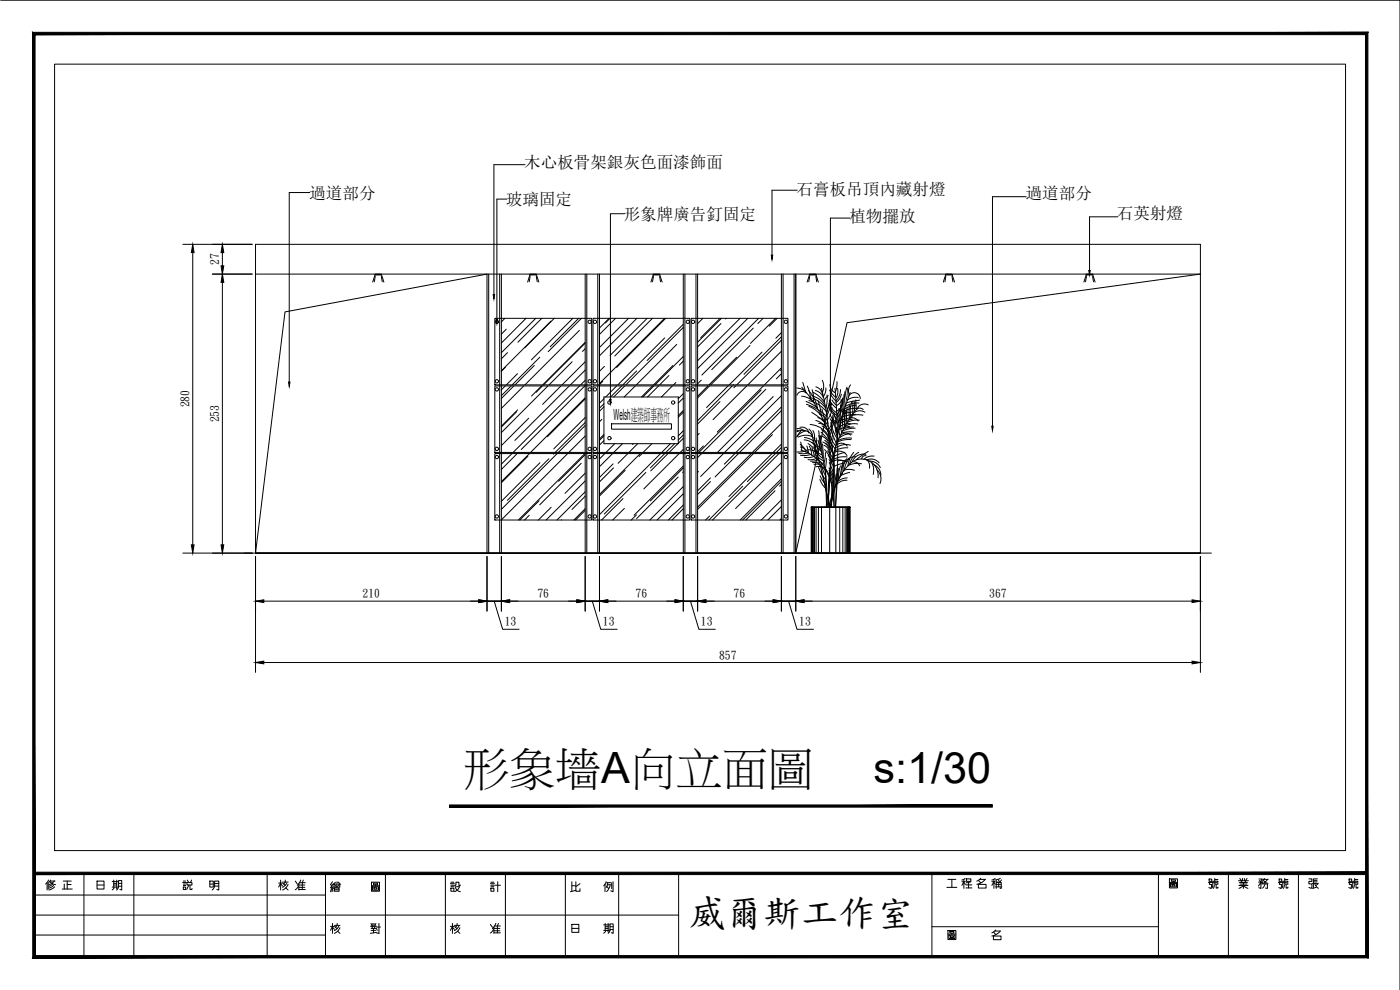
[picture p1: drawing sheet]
<svg xmlns="http://www.w3.org/2000/svg" width="420mm" height="297mm" viewBox="0 0 420 297" stroke-linecap="round" stroke-linejoin="round" font-family="sans-serif">
<defs><g id="words">
<text font-size="13.8" x="139.1" y="234.9">形象墻A向立面圖</text>
<text font-size="12.9" x="262.2" y="234.9">s:1/30</text>
<text font-size="11.3" x="206.5" y="277.3">威爾斯工作室</text>
<g font-size="5">
<text x="157.4" y="50.4">木心板骨架銀灰色面漆飾面</text>
<text x="92.9" y="59.7">過道部分</text>
<text x="239.1" y="58.5">石膏板吊頂內藏射燈</text>
<text x="307.8" y="59.7">過道部分</text>
<text x="151.8" y="61.5">玻璃固定</text>
<text x="335.2" y="65.8">石英射燈</text>
<text x="187.2" y="66.1">形象牌廣告釘固定</text>
<text x="254.9" y="66.5">植物擺放</text>
</g>
<text font-size="4.6" x="184.1" y="126">Welsh建築師事務所</text>
<g font-size="3.5">
<text x="65.6" y="79.6" transform="rotate(-90 65.6 79.6)">27</text>
<text x="56.7" y="122.2" transform="rotate(-90 56.7 122.2)">280</text>
<text x="65.6" y="126.7" transform="rotate(-90 65.6 126.7)">253</text>
<text x="108.8" y="179.2">210</text>
<text x="161.3" y="179.2">76</text>
<text x="190.7" y="179.2">76</text>
<text x="220.2" y="179.2">76</text>
<text x="296.9" y="179.2">367</text>
<text x="151.5" y="187.6">13</text>
<text x="180.9" y="187.6">13</text>
<text x="210.4" y="187.6">13</text>
<text x="239.8" y="187.6">13</text>
<text x="215.8" y="197.6">857</text>
</g>
</g></defs>
<!-- layer: 0 -->
<g fill="none" stroke="#000" stroke-width=".3">
<path d="M.2 .1h420v296.9M16.4 19.2h387.4v236h-387.4zM93 57.8h-6.2v56.8M152.1 59.7h-3v36M157.6 49.4h-9.4v39M239.3 57.1h-7.6v19.4M308 59h-10.1v68.9M54.9 73.3h20.8M57.8 75.8v87.7M66.7 75.8v4M187.5 64.1h-4.3v55.7M255.1 65.4h-5.9v56"/>
<path d="M335.4 65.1h-8.4v16.1M63.8 82.2h11.9M66.7 84.7v78.8M76.7 82.2h283.6l-106.1 14.6-15.4 69.2v-83.8M112.5 82.2h2v.3h-2zM112.5 82.5l-.7 2.1M112.6 82.9l-.3 1.6M114.4 82.9l.3 1.6M114.5 82.5l.7 2.1M146.7 82.2v83.8M148.5 95.5h29.1v20h-29.1zM150 82.2v83.8"/>
<path d="M150.5 82.2v83.8M151.5 95.5l-1 1.1M151.9 98.8l-1.4 1.5M157.9 95.5l-7.4 7.4M159 82.2h2v.3h-2zM159 82.5l-.7 2.1M159.1 82.9l-.3 1.6M160.8 95.5l-10.3 10.3M161 82.9l.2 1.6M161 82.5l.7 2.1M162.6 95.5l-7.2 7.2M165.3 96.4l-14.8 14.8"/>
<path d="M166.3 95.5l-8.8 8.9M171.9 95.5l-12.4 12.5M173.7 95.5l-8.6 8.6M173.9 99.1l-16.4 16.4M174.5 95.5l-10 10M175.6 82.2v83.8M176.1 82.2v83.8M178 95.5h29v20h-29zM179.4 82.2v83.8M179.9 82.2v83.8M182.8 95.5l-2.9 2.9M183.1 95.5l-1.4 1.4"/>
<path d="M184.7 95.5l-4.8 4.8M188.6 95.5l-8.7 8.8M191.1 95.5l-11.2 11.3M194.2 95.5l-11.1 11.1M195.8 95.5l-11.3 11.3M196 82.2h2v.3h-2zM196 82.5l-.7 2.1M196.1 82.9l-.3 1.6M198 82.9l.2 1.6M198 82.5l.7 2.1M199.5 95.5l-19.6 19.6M199.8 95.5l-14.8 14.8"/>
<path d="M205.1 98.2l-17.3 17.3M205.1 97.3l-10.9 10.9M205.1 82.2v83.8M205.5 82.2v83.8M207.4 95.5h29.1v20h-29.1zM208.9 82.2v83.8M209.4 82.2v83.8M210.9 95.5l-1.5 1.6M216.1 95.5l-5.8 5.9M216.4 97.1l-7 7M216.5 95.5l-7.1 7.2M217.9 95.5l-.2 .2"/>
<path d="M222.1 95.5l-12.7 12.7M224.4 95.5l-15 15.1M226.1 98.5l-12.5 12.4M227.7 95.5l-17.1 17.1M229 95.5l-1.6 1.6M232.7 95.5l-7.5 7.5M233.2 95.5l-2.3 2.4M234.5 99.8l-1.6 1.7M234.5 82.2v83.8M235 82.2v83.8M238.3 82.2v83.8M242.9 82.2h2v.3h-2z"/>
<path d="M242.9 82.5l-.7 2.1M243 82.9l-.3 1.6M244.9 82.9l.2 1.6M244.9 82.5l.7 2.1M283.8 82.2h2v.3h-2zM283.8 82.5l-.7 2.1M283.8 82.9l-.2 1.6M285.7 82.9l.3 1.6M285.8 82.5l.7 2.1M326 82.2h2v.3h-2zM326 82.5l-.7 2.1M326.1 82.9l-.3 1.6"/>
<path d="M327.9 82.9l.3 1.6M328 82.5l.7 2.1M148.5 115.8h29.1v19.9h-29.1zM151.6 115.8l-1.1 1.2M151.7 110.2l-1.2 1.2M152.3 105.8l-1.8 1.9M153.4 115.8l-2.9 2.9M154.2 115.8l-3.7 3.8M155.3 112.1l-3.3 3.4M157.2 115.8l-6.7 6.7M160.3 109.7l-5.7 5.8M162 107.2l-8.3 8.3"/>
<path d="M162.5 115.8l-3 3M162.8 115.8l-1.9 1.9M164.4 115.8l-13.9 14M168.4 115.8l-5.6 5.5M170.9 115.8l-16.4 16.4M171.7 108.5l-6.9 7M173.9 115.8l-19.9 19.9M175.5 115.8l-19.1 19.1M175.6 102.7l-12.7 12.8M175.6 111l-4.4 4.5M175.6 119.4l-16.4 16.3M175.6 104.6l-.8 .8"/>
<path d="M175.6 103l-12.5 12.5M175.6 108.5l-6.9 7M175.6 114.1l-1.3 1.4M175.6 119.7l-11.3 11.3M178 115.8h29v19.9h-29zM180.9 114.4l-1 1M181.3 119.6l-1.4 1.4M181.3 119.1h22.3v14h-22.3zM181.4 109.9l-1.5 1.5M185.1 115.8l-3.3 3.3M186.6 115.8l-3.3 3.3M187.5 115.8l-3.3 3.3"/>
<path d="M190.7 115.8l-3.4 3.3M191.1 111.3l-4.2 4.2M195.8 115.8l-3.3 3.3M196.2 115.8l-3.3 3.3M197.7 115.8l-3.4 3.3M199.5 101.4l-14.1 14.1M200.8 112.7l-2.8 2.8M201.8 115.8l-3.3 3.3M201.9 109.7l-5.7 5.8M202.9 114.8l-.8 .7M203.1 103.3l-12.1 12.2M205.1 108.4l-1.2 1.1"/>
<path d="M205.1 119.5l-1.5 1.5M205.1 107l-8.5 8.5M205.1 118.1l-1.5 1.5M207.4 115.8h29.1v19.9h-29.1zM210.5 114.1l-1.1 1.1M212.4 115.8l-3 3.1M213 115.8l-3.6 3.6M218.5 115.8l-6.5 6.5M219.8 115.8l-10.4 10.4M220.2 115.4l-.1 .1M220.8 115.8l-.6 .5M221.1 107.2l-8.3 8.3"/>
<path d="M224.1 115.8l-10.1 10.1M225.1 103.7l-11.8 11.8M228.4 117l-18.7 18.7M228.7 105.6l-9.8 9.9M229.1 115.8l-13.9 13.9M229.8 116.8l-18.9 18.9M232.1 119l-16.7 16.6M234.5 102.1l-13.4 13.4M234.5 110.4l-5.1 5.1M234.5 118.7l-17 17M234.5 101.1l-11.2 11.2M234.5 112.1l-1.5 1.6"/>
<path d="M234.5 105.4l-10.1 10.1M234.5 111l-.2 .2M239.2 116.4l1.3 .3 1.2 .7M240.6 118.9l1.9 .5 1.2 .8M240.6 116.2a36.9 36.9 0 0 1 8.1 36M240.9 114.7l1 3.2a1.72 1.72 0 0 0-2.7 .7M242.3 115.8l.7 2.2 .2 1.6M242.6 117.2l1.8 2.4 .9 2.8-3.4-2M243 119.2l2.6 1.2 2 1.9M243.6 118.7a6.3 6.3 0 0 1 4 3.1M243.7 116.9l.4 1.5v2.2M243.9 117.7l2.2 1.5 1.3 1.5"/>
<path d="M244.7 117.2l1.5 .7 .9 1.4M244.8 116.1a2.88 2.88 0 0 1 2.1 2.4M246.5 116.5l1.3 5.8 1.1 8.8M246.8 114.1l.4 1.8-.4 1.9M247.9 116.4l-.1 1.2-.8 1.5M248.2 118.5v2.4l-.3 1.7M248.6 118.7l-.7 .6-.5 1.1M249 117.1l1.7 2.1M249.1 115.4l.4 1.4 1.2 1M249.2 118.2l1.7 2.2M249.7 120l1.2 1.5M250.6 116.5a215.3 215.3 0 0 1 .2 35.7"/>
<path d="M251.2 114.5v1.3l-.5 1.7M251.4 116.5l.1 1.2-.6 1.6M252.2 116.9l-.3 1.8-1 1.5M252.4 119.9l-.1 2.4-1.1 2.2M252.5 118.3l-.6 1.4-1 1.1M252.9 119.5l-.8 1.3-1.1 .9M253 119.3l-.1 2.1 .4 2M253.3 118.4l-.1 2.6 .3 1.9M253.6 117.5l-.1 1.8 .2 2.4M254.2 116.2l-.4 2 .5 2M254.4 116.5l.2 2.8M254.9 118.6a1.81 1.81 0 0 1 2-.7 1.81 1.81 0 0 1 1.3 1.7"/>
<path d="M255.2 117.8a73.3 73.3 0 0 0-4.9 34.2M255.2 115.5l-.5 1.5 .3 1.6M256.8 120l.2 2.7M257.6 119.3l-2.1 .1-1.2 .7M148.5 136.1h29.1v19.9h-29.1zM153.6 136.1l-3.1 3.2M155 136.3l-4.5 4.6M155 123.5l-4.5 4.6M155.3 123l-4.8 4.9M158.4 136.9l-7.9 8M158.7 125.5l-8.2 8.2M158.9 136.1l-8.4 8.4"/>
<path d="M162.1 138.8l-11.6 11.6M164.7 137.6l-12.4 12.5M166.3 136.1l-.2 .2M167.2 136.1l-16.7 16.7M170.4 136.1l-19.9 19.9M174.4 139l-12.4 12.5M175.5 136.1l-19.9 19.9M175.6 127.7l-8 8M175.6 126.8l-9 8.9M175.6 125.3l-9.4 9.4M175.6 130.8l-4.9 4.9M175.6 136.4l-8 8"/>
<path d="M178 136.1h29v19.9h-29zM180.6 125.8l-.7 .7M181.3 122.1l-1.4 1.3M181.3 130.4l-1.4 1.3M181.3 121.1l-1.4 1.4M181.3 132.2l-1.4 1.3M181.3 130.8l-1.4 1.3M181.5 136.1l-1.6 1.6M183.5 127.2h18v1.6h-18zM183.9 136.1l-4 3.9M184 139.2l-4.1 4.1M184.5 133.1l-2.6 2.6"/>
<path d="M186.8 133.1l-2.6 2.6M188.4 136.1l-2.9 2.9M190.1 133.1l-.3 .3M191.4 133.1l-2.6 2.6M192 136.3l-12.1 12M192.7 136.1l-.9 .9M195.6 133.1l-2.6 2.6M198.2 136.1l-18.3 18.3M199.5 136.1l-4.3 4.3M200.5 136.1l-5.2 5.2M201.2 133.1l-2.6 2.6M202.5 133.1l-2.7 2.6"/>
<path d="M203.5 133.1l-2.7 2.6M203.8 136.1l-10.6 10.6M205.1 123.2l-1.5 1.5M205.1 131.5l-1.5 1.5M205.1 139.8l-14.8 14.8M205.1 130.5l-1.5 1.5M205.1 123.7l-1.5 1.5M205.1 129.3l-1.5 1.5M205.1 134.8l-.9 .9M207.4 136.1h29.1v19.9h-29.1zM209.4 136.1h.1M209.8 130.1l-.4 .4"/>
<path d="M210.6 136.1l-1.2 1.2M211.1 133.8l-1.7 1.7M216.1 120.5l-6.7 6.7M217.1 136.1l-6.8 6.9M220.6 136.1l-3.2 3.2M221.6 136.1l-7 7M225.5 136.1l-16.1 16.1M226.1 136.1l-16.7 16.7M231.7 136.1l-12.9 12.9M231.8 130.4l-5.3 5.3M232.7 136.1l-8.4 8.4M233.8 136.1l-20 19.9"/>
<path d="M234.5 127l-8.7 8.7M234.5 135.3l-.4 .4M234.5 123.2l-12.5 12.5M234.5 134.3l-1.5 1.4M234.5 122.1l-13.6 13.6M234.5 133.3l-2.5 2.4M234.5 138.8l-13.8 13.8M239.2 129.5a3.4 3.4 0 0 1 4.4 1l2.5 8.9 2.8 12.8M239.2 128.6l1.1 .1 1 .5M239.2 129.1l.5 .2M240.1 128.2a2.13 2.13 0 0 1 2.7 1.7M240.1 133.3l1.3 1.2 .4 1.1"/>
<path d="M240.2 134.1l1.4 .6 .9 1.2-1.4 .3-1.4-.2M240.3 132.6l.3 2.6M240.4 135a13.2 13.2 0 0 1 8.7 17.2M240.5 129.2l-1.3 1.9M241.3 132a4.1 4.1 0 0 1 3.4 2.1M241.4 135.5l-2.2 .1M241.8 129.3l-1.5 .6-1.1 1M242 121.3l3.3 1.5 2.9 2.3M242.2 133.8l.5 2.2M242.3 135l1.6 .2 1.3 .9M242.5 133.1l1.4 1.1 1.2 1.3M242.8 128.7l.9 1.4 .2 .9-.4-.1a4.9 4.9 0 0 0-3.9 .2"/>
<path d="M242.8 120.2a9 9 0 0 1 5.1 3.2M242.8 121.9l1.9 1.1 1.6 1.6M242.9 133.8l.5 1.2 .2 1.7M243.1 127.4a6.9 6.9 0 0 1 5.7 3.7M243.4 136.3l-1.3 .3h-1.9M243.6 123.7l3.8 2.9M243.7 134.4l.8 2.7M243.8 132.6l2.7 2.9M244 129.2l.4 1.3-.2 1.9-1.3-.8-1.5-.3M244.2 131.2l1 2.1 1 1.3M244.3 133.8l.9 1.7 1.6 1M244.3 137l-1.5 .3-1.4-.1"/>
<path d="M244.3 139.3h2.5M244.4 135l2.4 2.5M244.6 135.3l.3 1.3a.76 .76 0 0 1 .1 .8 .76 .76 0 0 1-.8 .4l-1.7 .1M244.6 136.2l1.1 1.2 1.4 .9M244.8 132.1l.5 2.3 .1 2.3M244.8 126.2l1.7 .7 1.5 1.2M244.9 131.4l-.2 2.9M245.3 137.5l.9 1 1.2 .8M245.4 125.3a3.8 3.8 0 0 1 3.1 2.7M245.5 132.1a49.5 49.5 0 0 1 2.5 20.1M245.5 138l-2.3 .4M245.6 120.3l.9 4.8"/>
<path d="M245.6 139.9l.9 2.2 1.3 1.8M245.7 127a3.2 3.2 0 0 1 2.9 2.4M245.7 130.7l.8 2.7 .3 2.8M245.7 129.3l.1 3.9M245.9 124.2a3.6 3.6 0 0 1 2.6 2.9M246.1 138.6l-2.3 .2M246.2 130.8l.2 2.1M246.4 132.9v2.1M246.4 132.9h.1M246.4 129.7l1.8 1.9 1.5 2.1M246.5 139.6l1.4 3.5M246.5 130.8l1.5 1.1 1 1.6"/>
<path d="M246.5 128.9l1.7 1.6 .7 1.4M246.7 122.8l.9 4.3M246.7 127.8l1.5 1.2 .6 1.2M246.8 133.2l.3 4.3M246.9 132.6l1.4 1 .7 1.5M247.3 133.6a2.6 2.6 0 0 1 1.6 2.8M247.5 134.9l1.5 2.2M247.5 132.1l1.5 1.6 .8 1.9M247.7 133l1.6 1.7 .8 2.3M247.7 135.8l-.4 3.2M248 137.5l-.3 3.5-2.4-2.1M248.3 135.3l1.1 1.3 .8 1.5"/>
<path d="M248.4 131l.8 1.6 1.4 2M248.5 136.6l1.2 1.6 .7 1.8M248.8 136.8l.3 .7 .6 .6M248.8 137.9l1.1 1.6 .3 1.9M248.9 131.1a94 94 0 0 1-.7 21.1M248.9 138.7l1.4 4.1M248.9 122.4l2.2 2.3M248.9 121l1 1.9 1.2 1M248.9 120.1l2.2 2.4M249 129.4l.5 2.4 1.3 2M249.1 124.2l.8 1.6M249.1 121.4l-.6 .9-.5 1.4"/>
<path d="M249.2 125.6l1 1.5M249.2 123.2l2.1 2.9M249.3 126.8l.7 2.4 1.1 2.2M249.3 128.9l1.7 4.2M249.5 126l.1 2.6-.7 2.5M249.6 120.9l-1.5 3.9M249.7 122.3l-.4 1.9-1 1.7M249.9 124.6l-.1 1.8-1.1 2.4M249.9 133.5l-.2 1.3-.5 1.2M250 129.3l-.3 1.7-.6 1.6M250 125l.4 2.6 1.1 2.3M250 125.7l.2 .8 .5 .5"/>
<path d="M250 131.5l-.8 2.9M250.1 136a2.7 2.7 0 0 1 4.1 .7M250.2 123.9l1.1 3.4M250.4 126.2l-.5 1.6-1.3 2M250.8 126l-.1 3.1 .7 2.2M251 128.2l.1 1.6 .5 2.1M251.2 133.4a2.25 2.25 0 0 1 3.1 .4M251.3 138.3l1.2-.2 1.7 .3M251.4 124l.6 4.5M251.7 127.4v1.5l.5 2.1M251.8 122.5l.4 4.9M252.2 139.8l-.5 1.9v2"/>
<path d="M252.2 126.2l.4 3.7M252.2 121.7l.2 4.6M252.3 130.6a2.15 2.15 0 0 1 3 0M252.4 121.2l.3 1.4M252.7 122.6l-.5 1.5-1 1.2M252.7 122.6l.3 1.9M252.8 139l-2.5 .9M253 138.5l-.8 4.4M253 120.7l-.7 1.6-1.3 1.1M253 124.7l-.2 2.1 .3 2.1M253.4 122.8l-.8 2.2-1.3 1.9M253.6 123.8v4.4"/>
<path d="M253.6 135.7l-3.6 1.3M253.6 138.6a3.2 3.2 0 0 0-4 .1M253.7 123.5l-.3 2.6 .1 1.8M254.1 137.7a4.8 4.8 0 0 0-1.3 4.5M254.3 137.1l-2.4 .1-2.1 .9M254.3 122.2l-.3 2.5 .2 2.4M254.5 134.4l-1.8 .1-2.2 .8M254.9 121.6l.1 4.1M255 137.5l-1.1 1.7-.5 2M255 127.9l-3.2 1M255.1 125.5h1.4l1.1 .8M255.2 127.1l-1.6 .2-1.5 .7"/>
<path d="M255.2 133.6a4.7 4.7 0 0 0-4.5 1M255.4 131.9l-2.1 .1-1.9 .6M255.6 131.5h-2.1l-2 .7M255.6 120.7l-.4 2.1 .1 2.2M255.7 130.2l-2 .2-1.7 1M255.8 125.8l-1.8 .4-1.7 .8M255.9 125.1l-3.4 .9M255.9 124.4l-3.3 .7M256 120.3l-.1 4.1M256.1 138.5l1.2 .4 .7 .9M256.1 129.6l-3.4 .3M256.1 128.1l-2.9 .5"/>
<path d="M256.2 135.7l-1.2 2-.5 2.2M256.5 123.6l-3.5 .6M256.5 123.7l1.5-.5 1.6 .5M256.5 120.5l-.1 3.1M256.7 128.5l-1.7 .1-2.1 .7M256.8 137a3.5 3.5 0 0 0-3.7 4.4M256.8 124.3l-.9 .1M256.9 122.5l-2.1 .3-1.4 .5M257 121.6l-1.8 .3-1.7 .8M257.1 122.8l1-.3 1 .4M257.4 127.2h-2l-1.7 .7M257.6 122.1a38.8 38.8 0 0 0-8.7 30.1"/>
<path d="M257.7 135.7a5.3 5.3 0 0 0-2.7 3.5M257.8 121l-2.1 .1-2 .8M257.9 126.1h-1.8l-1.7 .6M258 120.1l-4 .7M258.5 139.2l-1.9-.1-1.9 .5M259 124.6l-1.7-.2-1.6 .3M259.9 136.3a3.5 3.5 0 0 0-4.1 2.2M259.9 136.8l-.9 .1-.4 .8M260.1 138a5.5 5.5 0 0 0-6.4 2.6l-1.5 2-1.4 2.8M260.1 138a3.1 3.1 0 0 1 3.7 .9M260.1 138h.1M260.2 138a5 5 0 0 1 3.3 5.4"/>
<path d="M260.2 138l.7 1.4v1.1M260.6 135.5l-3.7 2.4M260.6 121.5a2.41 2.41 0 0 0-3 .6M260.9 138.4a3.4 3.4 0 0 1 3.3 1.9M261.6 138.8l.6 1.7-.1 1.8M262.2 139.4a3.5 3.5 0 0 1 2.2 3.1M262.3 136.8l-1.6 .2-1.5 .8M158.8 154.6l-1.4 1.4M161.8 150.2l-5.8 5.8M165.4 152.2l-3.8 3.8M168.5 156h.1M175.6 144.3l-11.7 11.7"/>
<path d="M175.6 152.6l-3.4 3.4M175.6 148.9l-3.9 4M175.6 142l-6 6M175.6 147.6l-8.4 8.4M175.6 153.1l-2.9 2.9M184.1 140.4l-4.2 4.2M187 149.6l-6.4 6.4M187.4 152.5l-3.5 3.5M187.6 141.1l-7.7 7.7M191 154.5l-1.6 1.5M193.8 141.8l-12.4 12.4M203.5 143.1l-12.4 12.5"/>
<path d="M205.1 148.2l-7.9 7.8M205.1 141.6l-.2 .2M205.1 152.6l-3.4 3.4M205.1 140.4l-9.9 9.9M205.1 146l-10.1 10M205.1 151.6l-4.5 4.4M209.6 141.5l-.2 .2M213 154.8l-1.2 1.2M213.2 144.5l-3.8 3.8M213.2 143.4l-3.8 3.9M222.9 145.9l-10.2 10.1M232.6 147.2l-8.8 8.8"/>
<path d="M234.5 143.7l-12.4 12.3M234.5 152l-4 4M234.5 145.3l-.5 .6M234.5 144.4l-11.6 11.6M234.5 150l-6 6M234.5 155.6l-.5 .4M243.5 152.2h11.6M243.5 152.2h2.1v13.8M243.5 152.2v13.8M243.6 152.2v13.8M243.8 152.2v13.8M243.9 152.2v13.8"/>
<path d="M244 152.2v13.8M244.2 152.2v13.8M244.5 152.2v13.8h10.5v-13.8M244.9 140h1.3l1.2 .3M244.9 152.2v13.8M246.1 143.8l1 1.9 1 1.1M246.1 142.8l1.8 2.7M246.5 152.2v13.8M246.6 141.5l2.4 10.7v13.8M247.7 141.1l.4 11.1h-.7M247.7 140.9l1.2 2.2M248.8 140.4l1.4 2.8"/>
<path d="M248.8 141.1l.9 1.8 .5 2M248.9 141.7l1.2 4.2M248.9 152.2h.1M249 143.2l.6 2.5M249.1 141.7l-.6 10.5M249.6 145.6v.1M249.6 145.7v6.5M250.3 140.8v11.4h.5M250.8 145.4l-1 3-.5 3.8M250.8 152.2v13.8M250.8 145.4l-1.6 6.8M251 142.2l-.4 3.9"/>
<path d="M251.2 140.4l-.5 11.8M251.6 140.6l-.7 4.7M252 152.2v13.8M252.8 142l-2 3.4M252.9 152.2v13.8M253.5 141l1.5-.2 1.4 .3M253.6 152.2v13.8M254.1 152.2v13.8M254.2 144.1a3.8 3.8 0 0 0-3.5 1.8M254.3 143.4l-1.7 .3-1.3 .9M254.3 152.2v13.8M254.6 152.2v13.8"/>
<path d="M254.8 152.2v13.8M254.9 152.2v13.8M255 141.7l-2.5 .9M255.1 152.2h-.4v13.8M255.1 152.2v13.8M263.2 141a3.6 3.6 0 0 1 .9 4.1M54.9 166h308.7M76.7 166.9v34.8M146.2 166v-83.8l-60.7 11.4-8.8 72.4v-92.7h283.6v92.7h-283.6h283.6M146.2 166.9v16.5M150.5 166.9v16.5M175.6 166.9v16.5"/>
<path d="M179.9 166.9v16.5M205.1 166.9v16.5M209.4 166.9v16.5M234.5 166.9v16.5M238.8 166.9v16.5M360.3 166.9v34.8M79.2 180.4h64.5M79.2 198.8h278.6M146.2 180.4h4.3h-4.3M148.3 180.4l2.6 8.4h4.9M153 180.4h20.1M175.6 180.4h4.3h-4.3"/>
<path d="M177.8 180.4l2.5 8.4h4.9M182.4 180.4h20.2M205.1 180.4h4.3h-4.3M207.2 180.4l2.5 8.4h5M211.8 180.4h20.2M234.5 180.4h4.3h-4.3M236.7 180.4l2.5 8.4h4.9M241.3 180.4h116.5M10.2 262.1h400M10.2 268.5h87.5M10.2 274.6h193.5M14.1 264.8v2.2"/>
<path d="M14.5 265v1.7M14.6 264l-.9 1.2M14.9 264.5l1 .7 .8 .2M15 264.4h1.5M15.2 264l-.6 .8M15.8 265.2l-1.1 .7M16.1 265.6l-1.4 .8M16.4 264.3l-1.7 1.2M16.4 266.1l-1.7 .9M18.7 266.7h3M19 264.4h2.4M19.3 265.2v1.5"/>
<path d="M20.2 264.4v2.3M20.2 265.4h1.1M25.2 262.1v24.9M29.1 264.4h2.1v2.3h-2.1zM29.1 265.5h2.1M33.7 264.5h1.8M33.7 266.2h1.8M34.1 264.1v2.1M34.1 265.5h.9M34.1 265.1h.9M34.3 266.3l-.6 .7M34.9 266.3l.2 .4"/>
<path d="M35 264.1v2.1M35.6 265.1h.9M35.6 265.9h.9M36 266.9l.5 .1v-2.8h-.9v2l-.6 .8M40.2 262.1v24.9M54.8 264.8h1.1M55 266.2h.7v.7h-.7zM55 264.4h.7M55 265.2h.7M55 265.7h.7M56.1 264.8h1.5v.7h-1.5zM56.2 264.1l.4 .7"/>
<path d="M56.7 265.5l-.7 1.4M57 265.5v1.4h.6v-.3M57.5 264.1l-.4 .7M63 264.4h1v1.8h-1zM63 265.2h1M64.4 265.8l-.7 1.2M64.4 265.9v-1.5h1.3v2.6l-.6-.1M64.4 265.1h1.3M64.4 265.9h1.3M80.2 262.1v24.9M83.6 265h1.2M84.2 264.1v2.9"/>
<path d="M84.2 265.1l.6 .8M84.2 265l-.6 1.2M84.8 264.7h1.7M84.9 265.1l.7 .5M85.6 264.1v.6l-.5 .5M85.8 266.4l.7 .6M86.1 264.9l-1.3 1.3M86.5 265.3l-.5 .9-1.2 .9M88.6 264.4l.6 .8M89.5 265.8l-.9 1.1M89.7 265.5h1.8M89.7 266.9h1.9"/>
<path d="M89.7 266.2h1.8M89.7 265.2v1.8M89.9 264.8h1.7M90.3 264l-1.1 1.6M91 264.1l-.3 .7v2.1M97.7 262.1v24.9M99.2 277.9h1.2M99.2 266.3h.7M99.5 266.6l-.3 1M99.6 266.3v1.3M99.8 264.5l-.6 1 .4 .3M99.8 277.1v2.9"/>
<path d="M99.8 278.2l.6 .7M99.8 277.9l-.6 1.3M99.8 266.6l.1 .8M99.9 266l.2 .6M100 265.2l-.7 1.1M100.2 265.2h1.8v1h-1.8zM100.4 266.5h1.4v.9h-1.4zM100.4 277.7h1.6M100.4 267h1.4M100.5 278.1l.7 .5M100.5 265.5l.4 .6M100.7 264.7l-.7 .7"/>
<path d="M101 264.7h.6l.6 .7M101.1 265.2v1M101.2 277.1v.6l-.5 .5M101.3 279.4l.7 .6M101.7 277.9l-1.3 1.3M101.7 265.5l-.4 .6M102 278.3l-.5 .9-1.1 .8M111.2 277.9h1.8M111.3 277.1l.4 .7M111.4 278.6h1.4M111.4 279.2h1.4M111.5 264.7h2.4v2.7h-2.4z"/>
<path d="M111.5 265.8h2.4M111.6 277.9l.2 .7M111.8 266.1h1.8v1h-1.8zM111.9 277.1v.8M112.1 265h1.2v.5h-1.2zM112.1 278.6v1.3M112.2 266.3h.9v.5h-.9zM112.3 277.1v.8M112.6 277.9l-.3 .7M112.7 265.5v.3M112.8 277.1l-.3 .7M113 278.2h1.2"/>
<path d="M113 278.6l.2 .6M113 279.7l-1.8 .3M113.7 277.1v2.9l-.7-.1M115.7 262.1v24.9M133.7 262.1v24.9M135.2 277.9h1.2M135.2 265.1h1.2M135.3 266.5h.9v.9h-.9zM135.3 264.7h.9M135.3 265.6h.9M135.3 266.1h.9M135.8 278.2l.6 .7"/>
<path d="M135.8 277.9l-.6 1.3M135.8 277.1v2.9M136.4 277.7h1.6M136.5 278.1l.7 .5M136.7 266.2l.4 .8 1.1 .6M136.7 266.1l1.2-.1-.4 .8-1.1 .7M136.8 265.4l-.4 .3M136.8 265.5v-.8h.9v1.1h.4v-.3M137.2 277.1v.6l-.5 .5M137.3 279.4l.7 .6M137.7 277.9l-1.3 1.3M138 278.3l-.5 .9-1.1 .8"/>
<path d="M147.2 265.1h1.2M147.2 277.4l.6 .8M147.3 266.5h.9v.9h-.9zM147.3 264.7h.9M147.3 265.6h.9M147.3 266.1h.9M148.1 278.8l-.9 1.1M148.2 278.2v1.8M148.2 278.6h1.8M148.2 279.9h2M148.2 279.3h1.8M148.4 277.8h1.8"/>
<path d="M148.5 265.6h1.7M148.8 277l-1 1.6M149.4 264.5v3.1M149.6 277.1l-.3 .7v2.1M151.7 262.1v24.9M169.7 262.1v24.9M171.6 277.4h2.1v2.3h-2.1zM171.6 278.6h2.1M171.6 265.8h1.1M171.6 264.5v2.9M172.8 264.5v2.9h1.3v-.8M172.8 267.2l-1.6 .4"/>
<path d="M174.1 265.1l-1.3 .9M181.2 279.2h1.8M181.2 277.5h1.8M181.6 265.3v2.3M181.6 278.6h.9M181.6 278.1h.9M181.6 277.1v2.1M181.8 279.3l-.6 .7M181.9 264.5l-.7 1.3M182.1 264.8h1.2M182.2 266l.5 .6M182.2 265.5l.9-.1-.5 1.4-.6 .7"/>
<path d="M182.4 264.8l-.5 1.5M182.4 279.3l.2 .4M182.5 277.1v2.1M183.1 279.2v-2h.9v2.8l-.5-.1M183.1 278.1h.9M183.1 278.9h.9M183.1 279.1l-.6 .9M183.6 264.8v1.8M184 264.5v3.1l-.7-.3M185.7 262.1v24.9M203.7 262.1v24.9M279.7 278.1h68"/>
<path d="M279.7 262.1v24.9M284.2 266.2h3M284.5 279.2h2.4v2.7h-2.4zM284.5 263.8h2.4M285.1 279.5h1.2v.5h-1.2zM285.7 263.8v2.4M285.7 280v.3M288.7 264.5h1M289.3 263.8v2.8M289.3 264.8l.4 .6M289.3 264.5l-.6 1.1M289.7 263.5l-1 .5"/>
<path d="M289.9 265.5h1.8M289.9 266.4h1.8M290 263.7h1.4v.7h-1.4zM290.7 264.8v1.6M291.4 264.6l-1.4 .3M293.6 265.4h2.3v1.1h-2.3zM293.7 264.1l.6 .8M294.1 263.8h1.6M294.3 263.5l-1.2 .9M295.7 263.8l-1.1 1-1.4 .5M297.7 264.5h1M298.2 279.7l.7 .7"/>
<path d="M298.3 263.8v2.8M298.3 264.8l.4 .6M298.3 264.5l-.6 1.1M298.6 279.3h1.6M298.7 263.5l-1 .5M298.8 266.1h1.9M298.9 279l-1.2 .9M298.9 264.1l.4 .6M299 265.4h1.5M299.6 264l.4 .6M299.7 264.7v1.4M300.1 266.5l.4 .1v-1.8h-1.5v1.8"/>
<path d="M300.2 279.3l-1.1 1-1.4 .5M300.2 263.5l-1.4 .4M300.6 264l-.4 .6M347.7 262.1v24.9M351 263.7h2.4v2.7h-2.4zM351 264.8h2.4M351.3 265.1h1.8v1h-1.8zM351.6 264h1.2v.4h-1.2zM351.7 265.4h.9v.4h-.9zM352.2 264.4v.4M362.7 264.8h1.2M362.9 263.7h.8v.7h-.8z"/>
<path d="M363 264.8v.6h.6v.7l-.2 .5-.6-.3M364 265.9l-.4 .6M364 264.8h1.4M364.4 265.5l-.3 1M364.6 263.6v1.7h.9v-.2M364.6 263.9h.9M365 265.5v1h.5v-.3M365.5 264.7v-.3h-1.5v1.5M368.7 262.1v24.9M371.7 264.3h3M371.8 266.5l1.4-.8 1.3 .8M371.8 265.7h2.7"/>
<path d="M372 264.8h2.4M372.1 263.6l.5 .7M372.1 265.2h2.1M372.4 264.3l.4 .5M372.9 263.6v.7M373.2 264.8v1.8M373.5 263.6v.7M373.9 264.3l-.4 .5M374.3 263.6l-.5 .7M377.7 264.7h1.2l-.2 .5M377.7 265.9l.7-1.2v1.9l-.6-.3M377.8 263.7h1.1l-.6 .8"/>
<path d="M378 264.2l.6 .5M378.9 265.2h1.5v1.4l-.6-.1M379.2 264l.7 .8 .7 .2M379.3 263.8h1.3M379.5 263.6l-.6 .8M379.6 264.9l-.2 1.1-.5 .5M380.4 263.8l-.5 .7-1 .5M383.7 264.8h1.2M383.9 263.7h.8v.7h-.8zM384 264.8v.6h.6v.7l-.2 .5-.6-.3M385 265.9l-.4 .6M385 264.8h1.4"/>
<path d="M385.5 265.5l-.3 1M385.6 263.6v1.7h.9v-.2M385.6 263.9h.9M386 265.5v1h.5v-.3M386.5 264.7v-.3h-1.5v1.5M389.7 262.1v24.9M392.8 263.7h.9v.7h-.9v.8h.9v1l-.2 .4-.7-.4M393.9 265.1h1.8M394.2 264.6h1.1M394.2 264.1h1.1M394.6 265l.3 .7 .8 .8M395 266.2l-1.1 .4"/>
<path d="M395.4 263.7h-1.2v2.8M395.5 265.3l-.7 .4M404.7 264.8h1.2M404.9 263.7h.8v.7h-.8zM405 264.8v.6h.6v.7l-.2 .5-.6-.3M406 265.9l-.4 .6M406 264.8h1.4M406.5 265.5l-.3 1M406.6 263.6v1.7h.9v-.2M406.6 263.9h.9M407 265.5v1h.5v-.3M407.5 264.7v-.3h-1.5v1.5"/>
<path d="M10.2 280.6h87.5M284.5 280.3h2.4M284.8 280.6h1.8v1h-1.8zM285.2 280.8h.9v.5h-.9zM298.1 280.8h2.3v1.1h-2.3z"/>
<circle cx="149.1" cy="96.6" r=".5"/>
<circle cx="177" cy="96.6" r=".5"/>
<circle cx="178.6" cy="96.6" r=".5"/>
<circle cx="206.4" cy="96.6" r=".5"/>
<circle cx="208" cy="96.6" r=".5"/>
<circle cx="235.8" cy="96.6" r=".5"/>
<circle cx="149.1" cy="114.4" r=".5"/>
<circle cx="149.1" cy="116.8" r=".5"/>
<circle cx="177" cy="114.4" r=".5"/>
<circle cx="177" cy="116.8" r=".5"/>
<circle cx="178.6" cy="114.4" r=".5"/>
<circle cx="178.6" cy="116.8" r=".5"/>
<circle cx="206.4" cy="114.4" r=".5"/>
<circle cx="206.4" cy="116.8" r=".5"/>
<circle cx="208" cy="116.8" r=".5"/>
<circle cx="208" cy="114.4" r=".5"/>
<circle cx="235.8" cy="114.4" r=".5"/>
<circle cx="235.8" cy="116.8" r=".5"/>
<circle cx="149.1" cy="137.1" r=".5"/>
<circle cx="149.1" cy="134.7" r=".5"/>
<circle cx="177" cy="137.1" r=".5"/>
<circle cx="177" cy="134.7" r=".5"/>
<circle cx="178.6" cy="137.1" r=".5"/>
<circle cx="178.6" cy="134.7" r=".5"/>
<circle cx="182.9" cy="131.5" r=".5"/>
<circle cx="182.9" cy="120.8" r=".49"/>
<circle cx="202" cy="131.5" r=".5"/>
<circle cx="202" cy="120.8" r=".49"/>
<circle cx="206.4" cy="137.1" r=".5"/>
<circle cx="206.4" cy="134.7" r=".5"/>
<circle cx="208" cy="137.1" r=".5"/>
<circle cx="208" cy="134.7" r=".5"/>
<circle cx="235.8" cy="134.7" r=".5"/>
<circle cx="235.8" cy="137.1" r=".5"/>
<circle cx="253.8" cy="123.6" r=".33"/>
<circle cx="149.1" cy="155" r=".5"/>
<circle cx="177" cy="155" r=".5"/>
<circle cx="178.6" cy="155" r=".5"/>
<circle cx="206.4" cy="155" r=".5"/>
<circle cx="208" cy="155" r=".5"/>
<circle cx="235.8" cy="155" r=".5"/>
</g>
<g fill="#000" stroke="#000" stroke-width=".3">
<path d="M57.8 73.3l.5 2.5h-.9zM66.3 79.8h.9l-.5 2.4zM66.7 73.3l.5 2.5h-.9zM231.5 76.5h.4l-.2 1.4zM66.7 82.2l.5 2.5h-.9zM148 88.4h.4l-.2 1.3zM148.9 95.7h.4l-.2 1.4zM326.7 81.2h.5l-.2 1.3zM86.6 114.6h.4l-.2 1.3zM183 119.8h.4l-.2 1.4zM249 121.4h.4l-.2 1.3zM297.6 127.9h.5l-.2 1.3z"/>
<path d="M57.4 163.5h.9l-.5 2.5zM66.3 163.5h.9l-.5 2.5zM76.7 180.4l2.5-.4v.8zM143.7 180l2.5 .4-2.5 .4zM150.5 180.4l2.5-.4v.8zM173.1 180l2.5 .4-2.5 .4zM179.9 180.4l2.5-.4v.8zM202.6 180l2.5 .4-2.5 .4zM209.4 180.4l2.4-.4v.8zM232 180l2.5 .4-2.5 .4zM238.8 180.4l2.5-.4v.8zM357.8 180l2.5 .4-2.5 .4z"/>
<path d="M76.7 198.8l2.5-.4v.8zM357.8 198.4l2.5 .4-2.5 .4z"/>
<path d="M134.9 241.5v.7l162.9-.7zM134.9 242.2l162.9-.7v.7z"/>
</g>
<g fill="#000" stroke="#000" stroke-width=".3">
<path d="M10.2 261.7v.7l400-.7zM10.2 262.4l400-.7v.7z"/>
<path d="M10.5 286.7l-.7 .7 400-.7zM9.8 287.4l400-.7 .7 .7zM409.8 10.4v276.3l.7 .7zM409.8 10.4l.7-.7v277.7zM10.5 10.4h399.3l.7-.7zM9.8 9.7h400.7l-400 .7zM9.8 9.7l.7 277v-276.3zM9.8 9.7l.7 277-.7 .7z"/>
</g>
<use href="#words"/>
</svg>
